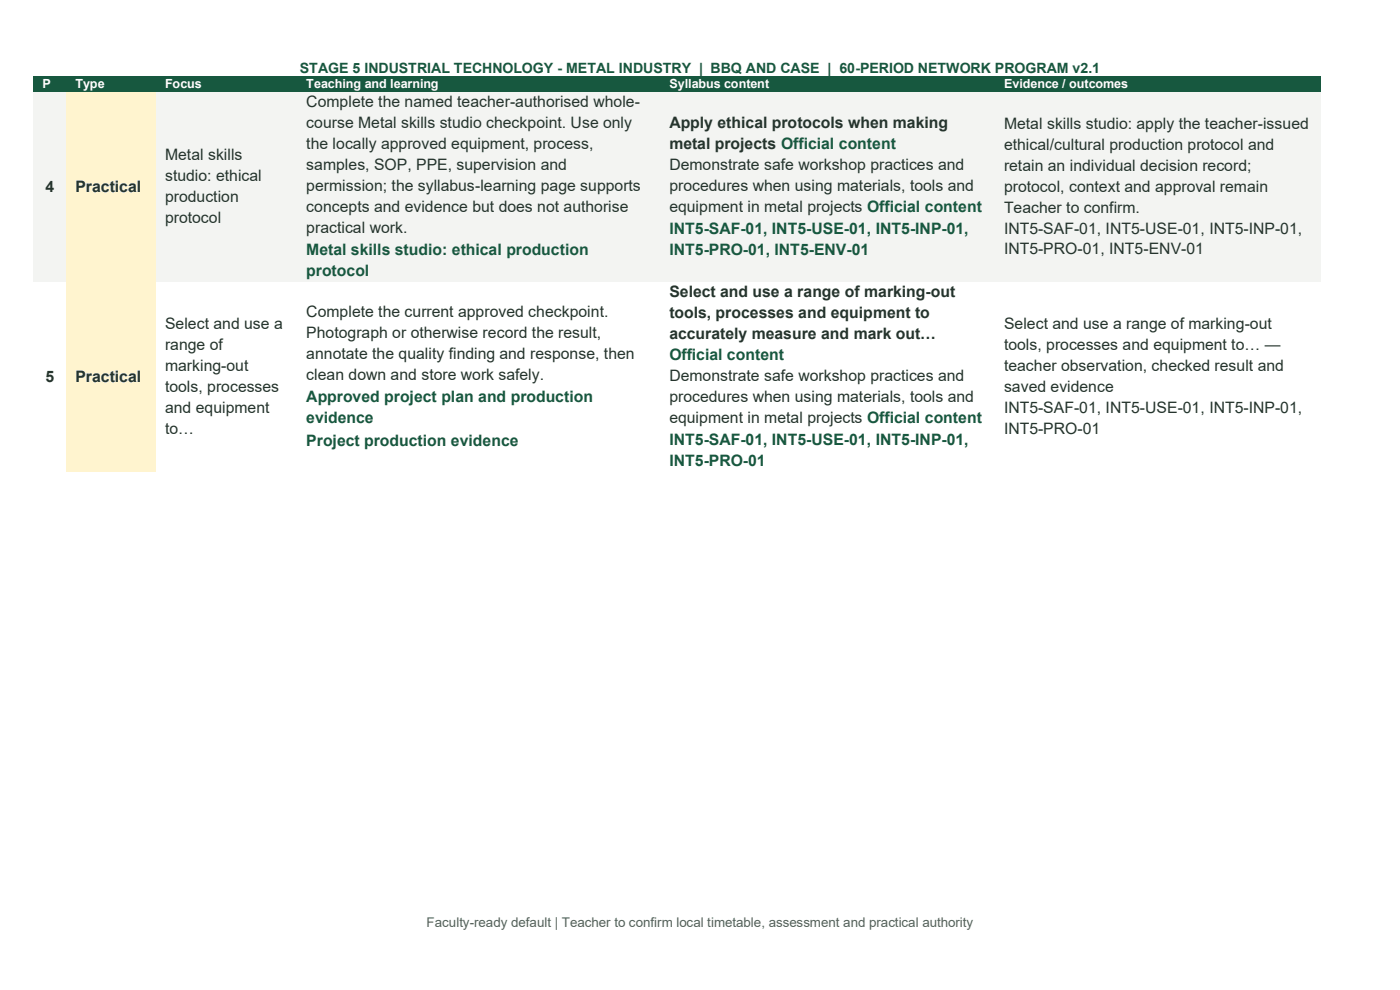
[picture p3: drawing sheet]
<svg xmlns="http://www.w3.org/2000/svg" width="297mm" height="210mm" viewBox="0 0 297 210" stroke-linecap="round" stroke-linejoin="round" font-family="sans-serif">
<defs><g id="words">
<g font-size="3.3" fill="#25342d">
<text x="65" y="22.8">Complete the named teacher-authorised whole-</text>
<text x="65" y="27.2">course Metal skills studio checkpoint. Use only</text>
<text x="142" y="27.2">Apply ethical protocols when making</text>
<text x="213" y="27.4">Metal skills studio: apply the teacher-issued</text>
<text x="35" y="34">Metal skills</text>
<text x="65" y="31.6">the locally approved equipment, process,</text>
<text x="142" y="31.6">metal projects Official content</text>
<text x="213" y="31.8">ethical/cultural production protocol and</text>
<text x="9.7" y="40.7">4</text>
<text x="16" y="40.7">Practical</text>
<text x="35" y="38.5">studio: ethical</text>
<text x="65" y="36.1">samples, SOP, PPE, supervision and</text>
<text x="65" y="40.5">permission; the syllabus-learning page supports</text>
<text x="142" y="36.1">Demonstrate safe workshop practices and</text>
<text x="142" y="40.5">procedures when using materials, tools and</text>
<text x="213" y="36.2">retain an individual decision record;</text>
<text x="213" y="40.7">protocol, context and approval remain</text>
<text x="35" y="42.9">production</text>
<text x="35" y="47.3">protocol</text>
<text x="65" y="45">concepts and evidence but does not authorise</text>
<text x="142" y="45">equipment in metal projects Official content</text>
<text x="213" y="45.1">Teacher to confirm.</text>
<text x="65" y="49.4">practical work.</text>
<text x="213" y="49.5">INT5-SAF-01, INT5-USE-01, INT5-INP-01,</text>
<text x="213" y="54">INT5-PRO-01, INT5-ENV-01</text>
<text x="142" y="63">Select and use a range of marking-out</text>
<text x="35" y="69.9">Select and use a</text>
<text x="65" y="67.3">Complete the current approved checkpoint.</text>
<text x="65" y="71.7">Photograph or otherwise record the result,</text>
<text x="142" y="67.5">tools, processes and equipment to</text>
<text x="142" y="71.9">accurately measure and mark out…</text>
<text x="213" y="69.9">Select and use a range of marking-out</text>
<text x="35" y="74.3">range of</text>
<text x="65" y="76.2">annotate the quality finding and response, then</text>
<text x="213" y="74.3">tools, processes and equipment to… —</text>
<text x="9.7" y="81">5</text>
<text x="16" y="81">Practical</text>
<text x="35" y="78.7">marking-out</text>
<text x="35" y="83.2">tools, processes</text>
<text x="65" y="80.6">clean down and store work safely.</text>
<text x="142" y="80.7">Demonstrate safe workshop practices and</text>
<text x="213" y="78.7">teacher observation, checked result and</text>
<text x="213" y="83.2">saved evidence</text>
<text x="35" y="87.6">and equipment</text>
<text x="142" y="85.2">procedures when using materials, tools and</text>
<text x="142" y="89.6">equipment in metal projects Official content</text>
<text x="213" y="87.6">INT5-SAF-01, INT5-USE-01, INT5-INP-01,</text>
<text x="35" y="92">to…</text>
<text x="213" y="92">INT5-PRO-01</text>
</g>
<g font-size="3.3" fill="#17583f">
<text x="142" y="49.7">INT5-SAF-01, INT5-USE-01, INT5-INP-01,</text>
<text x="65" y="54.2">Metal skills studio: ethical production</text>
<text x="65" y="58.6">protocol</text>
<text x="142" y="54.2">INT5-PRO-01, INT5-ENV-01</text>
<text x="142" y="76.3">Official content</text>
<text x="65" y="85.4">Approved project plan and production</text>
<text x="65" y="89.8">evidence</text>
<text x="65" y="94.6">Project production evidence</text>
<text x="142" y="94.4">INT5-SAF-01, INT5-USE-01, INT5-INP-01,</text>
<text x="142" y="98.8">INT5-PRO-01</text>
</g>
<text font-size="3" fill="#17583f" x="63.6" y="15.5">STAGE 5 INDUSTRIAL TECHNOLOGY - METAL INDUSTRY | BBQ AND CASE | 60-PERIOD NETWORK PROGRAM v2.1</text>
<text font-size="2.8" fill="#51645b" x="90.5" y="196.8">Faculty-ready default | Teacher to confirm local timetable, assessment and practical authority</text>
<g font-size="2.7" fill="#fff">
<text x="9" y="18.6">P</text>
<text x="16" y="18.6">Type</text>
<text x="35" y="18.6">Focus</text>
<text x="65" y="18.6">Teaching and learning</text>
<text x="142" y="18.6">Syllabus content</text>
<text x="213" y="18.6">Evidence / outcomes</text>
</g>
</g></defs>
<g fill="#17583f">
<path d="M7.1 16.1h7v3.5h-7z" fill-rule="evenodd"/>
<path d="M9 16.1h3.2v3.5h-3.2z" fill-rule="evenodd"/>
<path d="M14.1 16.1h19v3.5h-19z" fill-rule="evenodd"/>
<path d="M16 16.1h15.2v3.5h-15.2z" fill-rule="evenodd"/>
<path d="M33.1 16.1h30v3.5h-30z" fill-rule="evenodd"/>
<path d="M35 16.1h26.2v3.5h-26.2z" fill-rule="evenodd"/>
<path d="M63.1 16.1h77v3.5h-77z" fill-rule="evenodd"/>
<path d="M65 16.1h73.2v3.5h-73.2z" fill-rule="evenodd"/>
<path d="M140.1 16.1h71v3.5h-71z" fill-rule="evenodd"/>
<path d="M142 16.1h67.2v3.5h-67.2z" fill-rule="evenodd"/>
<path d="M211.1 16.1h69v3.5h-69z" fill-rule="evenodd"/>
<path d="M213 16.1h65.2v3.5h-65.2z" fill-rule="evenodd"/>
</g>
<g fill="#f3f4f2">
<path d="M7.1 19.6h7v40.3h-7z" fill-rule="evenodd"/>
<path d="M9 37.6h3.2v4.4h-3.2z" fill-rule="evenodd"/>
</g>
<g fill="#fff4cf">
<path d="M14.1 19.6h19v40.3h-19z" fill-rule="evenodd"/>
<path d="M16 37.6h15.2v4.4h-15.2z" fill-rule="evenodd"/>
</g>
<g fill="#f3f4f2">
<path d="M33.1 19.6h30v40.3h-30z" fill-rule="evenodd"/>
<path d="M35 30.9h26.2v4.5h-26.2z" fill-rule="evenodd"/>
<path d="M35 35.4h26.2v4.4h-26.2z" fill-rule="evenodd"/>
<path d="M35 39.8h26.2v4.4h-26.2z" fill-rule="evenodd"/>
<path d="M35 44.2h26.2v4.4h-26.2z" fill-rule="evenodd"/>
<path d="M63.1 19.6h77v40.3h-77z" fill-rule="evenodd"/>
<path d="M65 19.6h73.2v4.5h-73.2z" fill-rule="evenodd"/>
<path d="M65 24.1h73.2v4.4h-73.2z" fill-rule="evenodd"/>
<path d="M65 28.5h73.2v4.4h-73.2z" fill-rule="evenodd"/>
<path d="M65 32.9h73.2v4.5h-73.2z" fill-rule="evenodd"/>
<path d="M65 37.4h73.2v4.4h-73.2z" fill-rule="evenodd"/>
<path d="M65 41.8h73.2v4.4h-73.2z" fill-rule="evenodd"/>
<path d="M65 46.2h73.2v4.5h-73.2z" fill-rule="evenodd"/>
<path d="M65 50.7h73.2v4.8h-73.2z" fill-rule="evenodd"/>
<path d="M65 55.5h73.2v4.4h-73.2z" fill-rule="evenodd"/>
<path d="M140.1 19.6h71v40.3h-71z" fill-rule="evenodd"/>
<path d="M142 24.1h67.2v4.4h-67.2z" fill-rule="evenodd"/>
<path d="M142 28.5h67.2v4.4h-67.2z" fill-rule="evenodd"/>
<path d="M142 32.9h67.2v4.5h-67.2z" fill-rule="evenodd"/>
<path d="M142 37.4h67.2v4.4h-67.2z" fill-rule="evenodd"/>
<path d="M142 41.8h67.2v4.4h-67.2z" fill-rule="evenodd"/>
<path d="M142 46.2h67.2v4.8h-67.2z" fill-rule="evenodd"/>
<path d="M142 51h67.2v4.5h-67.2z" fill-rule="evenodd"/>
<path d="M211.1 19.6h69v40.3h-69z" fill-rule="evenodd"/>
<path d="M213 24.3h65.2v4.4h-65.2z" fill-rule="evenodd"/>
<path d="M213 28.7h65.2v4.4h-65.2z" fill-rule="evenodd"/>
<path d="M213 33.1h65.2v4.5h-65.2z" fill-rule="evenodd"/>
<path d="M213 37.6h65.2v4.4h-65.2z" fill-rule="evenodd"/>
<path d="M213 42h65.2v4.4h-65.2z" fill-rule="evenodd"/>
<path d="M213 46.4h65.2v4.4h-65.2z" fill-rule="evenodd"/>
<path d="M213 50.8h65.2v4.5h-65.2z" fill-rule="evenodd"/>
</g>
<g fill="#fff">
<path d="M7.1 59.9h7v40.2h-7z" fill-rule="evenodd"/>
<path d="M9 77.8h3.2v4.4h-3.2z" fill-rule="evenodd"/>
</g>
<g fill="#fff4cf">
<path d="M14.1 59.9h19v40.2h-19z" fill-rule="evenodd"/>
<path d="M16 77.8h15.2v4.4h-15.2z" fill-rule="evenodd"/>
</g>
<g fill="#fff">
<path d="M33.1 59.9h30v40.2h-30z" fill-rule="evenodd"/>
<path d="M35 66.7h26.2v4.5h-26.2z" fill-rule="evenodd"/>
<path d="M35 71.2h26.2v4.4h-26.2z" fill-rule="evenodd"/>
<path d="M35 75.6h26.2v4.4h-26.2z" fill-rule="evenodd"/>
<path d="M35 80h26.2v4.5h-26.2z" fill-rule="evenodd"/>
<path d="M35 84.5h26.2v4.4h-26.2z" fill-rule="evenodd"/>
<path d="M35 88.9h26.2v4.4h-26.2z" fill-rule="evenodd"/>
<path d="M63.1 59.9h77v40.2h-77z" fill-rule="evenodd"/>
<path d="M65 64.1h73.2v4.5h-73.2z" fill-rule="evenodd"/>
<path d="M65 68.6h73.2v4.4h-73.2z" fill-rule="evenodd"/>
<path d="M65 73h73.2v4.4h-73.2z" fill-rule="evenodd"/>
<path d="M65 77.4h73.2v4.5h-73.2z" fill-rule="evenodd"/>
<path d="M65 81.9h73.2v4.8h-73.2z" fill-rule="evenodd"/>
<path d="M65 86.7h73.2v4.4h-73.2z" fill-rule="evenodd"/>
<path d="M65 91.1h73.2v4.8h-73.2z" fill-rule="evenodd"/>
<path d="M140.1 59.9h71v40.2h-71z" fill-rule="evenodd"/>
<path d="M142 59.9h67.2v4.4h-67.2z" fill-rule="evenodd"/>
<path d="M142 64.3h67.2v4.5h-67.2z" fill-rule="evenodd"/>
<path d="M142 68.8h67.2v4.4h-67.2z" fill-rule="evenodd"/>
<path d="M142 73.2h67.2v4.4h-67.2z" fill-rule="evenodd"/>
<path d="M142 77.6h67.2v4.5h-67.2z" fill-rule="evenodd"/>
<path d="M142 82.1h67.2v4.4h-67.2z" fill-rule="evenodd"/>
<path d="M142 86.5h67.2v4.4h-67.2z" fill-rule="evenodd"/>
<path d="M142 90.9h67.2v4.8h-67.2z" fill-rule="evenodd"/>
<path d="M142 95.7h67.2v4.4h-67.2z" fill-rule="evenodd"/>
<path d="M211.1 59.9h69v40.2h-69z" fill-rule="evenodd"/>
<path d="M213 66.7h65.2v4.5h-65.2z" fill-rule="evenodd"/>
<path d="M213 71.2h65.2v4.4h-65.2z" fill-rule="evenodd"/>
<path d="M213 75.6h65.2v4.4h-65.2z" fill-rule="evenodd"/>
<path d="M213 80h65.2v4.5h-65.2z" fill-rule="evenodd"/>
<path d="M213 84.5h65.2v4.4h-65.2z" fill-rule="evenodd"/>
<path d="M213 88.9h65.2v4.4h-65.2z" fill-rule="evenodd"/>
</g>
<use href="#words"/>
</svg>
